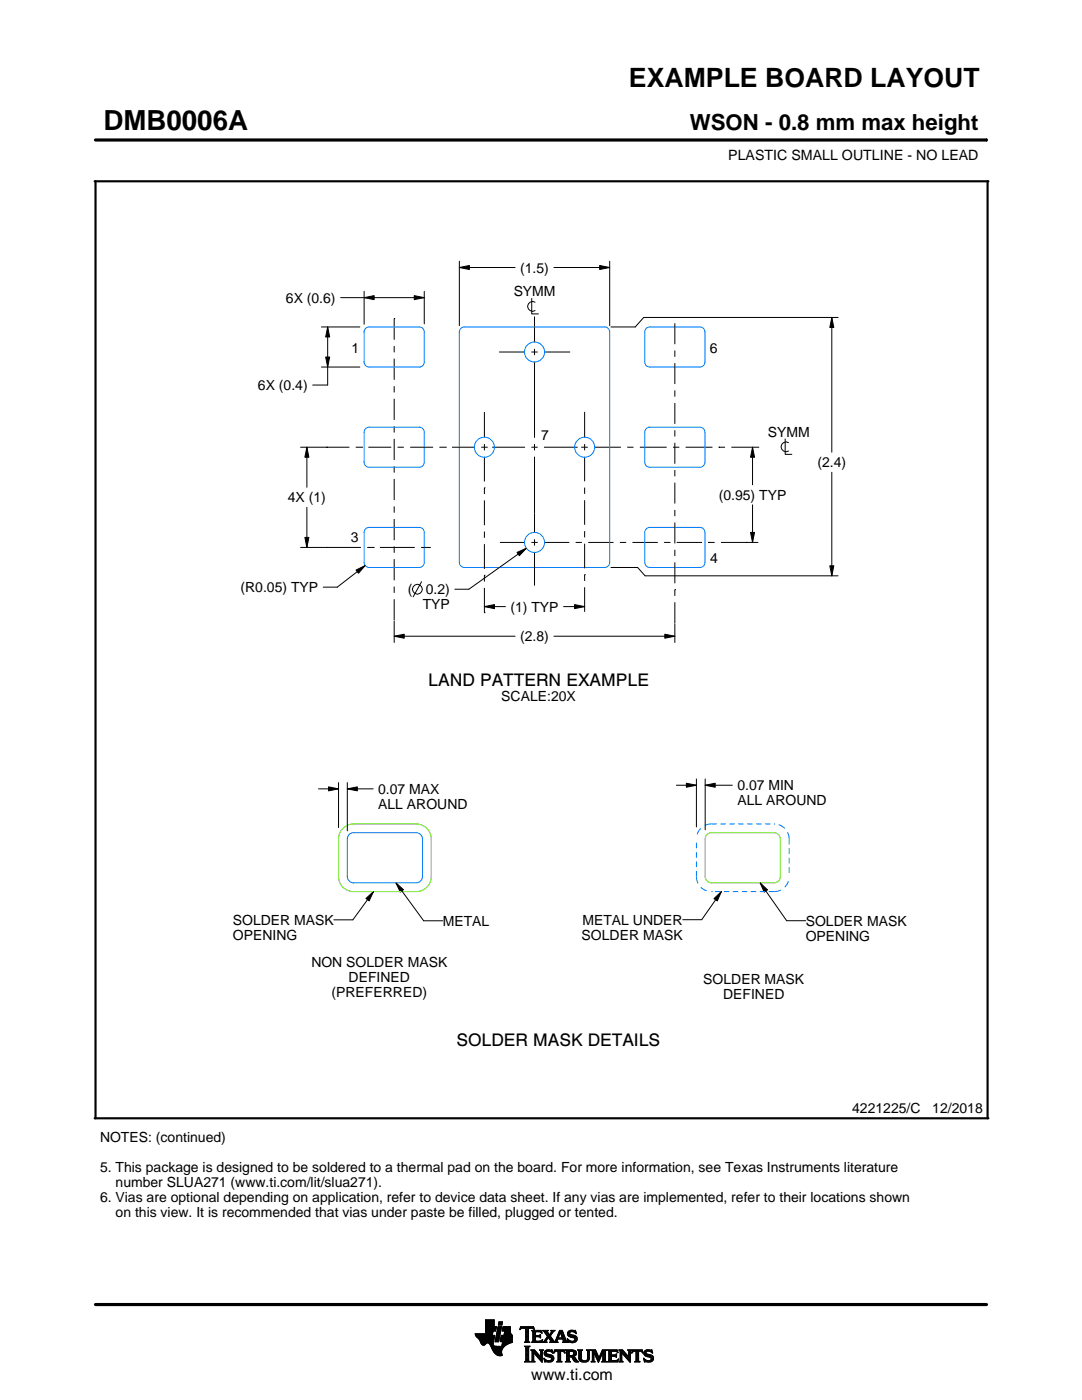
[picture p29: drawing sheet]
<svg xmlns="http://www.w3.org/2000/svg" width="216mm" height="279mm" viewBox="0 0 216 279" stroke-linecap="round" stroke-linejoin="round" font-family="sans-serif">
<defs><g id="words">
<text font-size="5.5" x="20.6" y="26">DMB0006A</text>
<text font-size="5.3" x="125.5" y="17.4">EXAMPLE BOARD LAYOUT</text>
<text font-size="4.4" x="137.7" y="26">WSON - 0.8 mm max height</text>
<g font-size="3.5">
<text x="85.4" y="136.8">LAND PATTERN EXAMPLE</text>
<text x="91.1" y="208.7">SOLDER MASK DETAILS</text>
</g>
<text font-size="3.2" x="106" y="275.3">www.ti.com</text>
<g font-size="2.8">
<text x="145.3" y="32">PLASTIC SMALL OUTLINE - NO LEAD</text>
<text x="102.5" y="59.1">SYMM</text>
<text x="103.8" y="54.4">(1.5)</text>
<text x="57" y="60.4">6X (0.6)</text>
<text x="70.1" y="70.4">1</text>
<text x="141.7" y="70.4">6</text>
<text x="51.5" y="77.8">6X (0.4)</text>
<text x="108" y="87.8">7</text>
<text x="153.2" y="87.2">SYMM</text>
<text x="163.1" y="93.2">(2.4)</text>
<text x="57.4" y="100.3">4X (1)</text>
<text x="143.4" y="99.8">(0.95) TYP</text>
<text x="70" y="108.2">3</text>
<text x="141.7" y="112.3">4</text>
<text x="48" y="118.2">(R0.05) TYP</text>
<text x="81.4" y="118.6">(</text>
<text x="84.9" y="118.6">0.2)</text>
<text x="84.3" y="121.6">TYP</text>
<text x="101.9" y="122.1">(1) TYP</text>
<text x="103.8" y="128">(2.8)</text>
<text x="100" y="139.9">SCALE:20X</text>
<text x="75.5" y="158.4">0.07 MAX</text>
<text x="75.5" y="161.4">ALL AROUND</text>
<text x="147.1" y="157.7">0.07 MIN</text>
<text x="147.1" y="160.7">ALL AROUND</text>
<text x="46.5" y="184.6">SOLDER MASK</text>
<text x="88.3" y="184.8">METAL</text>
<text x="116.2" y="184.5">METAL UNDER</text>
<text x="160.8" y="184.7">SOLDER MASK</text>
<text x="46.5" y="187.6">OPENING</text>
<text x="116.1" y="187.5">SOLDER MASK</text>
<text x="160.8" y="187.7">OPENING</text>
<text x="62.1" y="193">NON SOLDER MASK</text>
<text x="69.6" y="196">DEFINED</text>
<text x="140.3" y="196.3">SOLDER MASK</text>
<text x="66.2" y="199">(PREFERRED)</text>
<text x="144.3" y="199.3">DEFINED</text>
<text x="20" y="227.9">NOTES: (continued)</text>
<text x="170" y="222.2">4221225/C</text>
<text x="186" y="222.2">12/2018</text>
<text x="20" y="233.9">5. This package is designed to be soldered to a thermal pad on the board. For more information, see Texas Instruments literature</text>
<text x="20" y="239.9">6. Vias are optional depending on application, refer to device data sheet. If any vias are implemented, refer to their locations shown</text>
<text x="23.1" y="236.9">number SLUA271 (www.ti.com/lit/slua271).</text>
<text x="23.1" y="242.9">on this view. It is recommended that vias under paste be filled, plugged or tented.</text>
</g>
</g></defs>
<g fill="none" stroke="#000" stroke-width=".2">
<path d="M19.1 27.9h177.7M196.8 27.7v.5M68 59.4h16.7M72.7 59.4l2-.4v.8zM72.7 58.2v6.5M82.7 59l2 .4-2 .4zM84.7 58.2v6.4M91.7 53.4l2-.4v.8zM91.7 52.1v12.9M91.7 53.4h11.1M106.1 59.6v3h1.3M110.5 53.4h11.2"/>
<path d="M119.7 53l2 .4-2 .4zM121.7 52.1v12.9M64.1 73.3h7.7M64.1 65.3h7.7M65 71.3h.8l-.4 2zM65.4 65.3l.4 2h-.8zM65.4 65.3v11.5h-3M78.7 63.6h.1M78.7 63.6v4.2M78.7 69.1v1.2M78.7 71.6v4.2M78.7 77.1v1.2"/>
<path d="M78.7 79.6v4.2M99.6 70.3h5.2M106 70.3h1.3M106.7 63.2v5.2M106.7 69.6v1.3M106.7 72.1v15.3M106.8 60.3a.98 .98 0 0 0-1.5 .8 .98 .98 0 0 0 1.5 .9M108.5 70.3h5.3M134.7 64.5v4.2M134.7 70v1.2M134.7 72.5v4.1M134.7 77.9v1.3"/>
<path d="M166 63.4l.4 2h-.8zM166 63.4v26.8M167.2 63.4h-38.8l-1.7 1.9h-4.8M60 89.3h9.7M61.2 89.3l.4 2h-.8zM61.2 89.3v8M65.1 89.3h.1M71 89.3h1.2M72.2 89.3h.1M73.5 89.3h4.6M78.7 85.1v1.2M78.7 87.6v4.2"/>
<path d="M78.7 93.1v1.2M78.7 95.6v4.2M79.3 89.3h1.3M81.8 89.3h4.6M87.7 89.3h1.2M88.9 89.3h.1M90.2 89.3h4.6M96 89.3h1.3M96.7 97.4h.1M96.7 82.2v5.2M96.7 88.6v1.3M96.7 91.1v5"/>
<path d="M96.7 97.4v1.2M96.7 99.9v4.9M98.2 89.3h6.6M106 89.3h1.3M106.7 88.6v1.3M106.7 91.1v15.3M108.5 89.3h6.8M116 89.3h1.3M116.7 82.2v5.2M116.7 88.6v1.3M116.7 91.1v5M116.7 97.3v1.3"/>
<path d="M116.7 99.8v4.9M118.5 89.3h5.4M125.2 89.3h1.2M127.7 89.3h5.3M134.3 89.3h1.2M134.7 80.4v4.2M134.7 85.9v1.2M134.7 88.4v4.2M134.7 93.8v1.3M134.7 96.3v4.2M136.8 89.3h5.4M143.4 89.3h.1"/>
<path d="M143.4 89.3h1.3M145.9 89.3h5.4M150.2 89.3l.4 2h-.8zM150.2 89.3v7.5M151.3 89.3h.1M156.7 87.6v3.1h1.3M157.3 88.3a.98 .98 0 0 0-1.5 .9 .98 .98 0 0 0 1.5 .8M166 94.2v20.7M60 109.3h5M60.8 107.3h.8l-.4 2zM61.2 101.3v8M65 109.3h.1"/>
<path d="M65 109.3h7M71 113.8l1.9-.9-1.4 1.5zM72.9 112.9l-5.6 4.3h-2.8M73.3 109.3h1.2M74.5 109.3h.1M75.8 109.3h7M78.7 101.1v1.2M78.7 103.6v4.2M78.7 109.1v1.2M78.7 111.6v4.2M78.7 117.1v1.2M78.7 119.6v4.2"/>
<path d="M84 109.3h2M84.1 116.1l-1.7 3M96.7 114.8h.1M96.7 106.1v1.2M96.7 108.6v4.9M96.7 114.8v1.3M96.7 117.3v5M99.7 108.3h5.1M103.2 110.2l1.8-.8-1.4 1.5zM105 109.4l-11.4 8.2h-2.8M106 108.3h1.3M106.7 107.6v1.3"/>
<path d="M106.7 110.1v6.8M108.5 108.3h5.1M114.9 108.3h1.2M116.7 114.7h.1M116.7 106v1.3M116.7 108.5v4.9M116.7 114.7v1.2M116.7 117.2v4.9M117.4 108.3h5M121.9 113.3h5.3l1.5 1.6h38.5M123.7 108.3h1.2M126.2 108.3h5.1"/>
<path d="M132.5 108.3h1.3M134.7 117.7h.1M134.7 101.8v1.2M134.7 104.3v4.2M134.7 109.7v1.3M134.7 112.2v4.2M134.7 117.7v1.2M135 108.3h5.1M141.3 108.3h.1M141.3 108.3h1.3M143.9 108.3h7.4M148.9 108.3h.1"/>
<path d="M149.8 106.3h.8l-.4 2zM150.2 100.8v7.5M165.6 112.9h.8l-.4 2zM78.7 127l2-.4v.8zM78.7 124v4.2M78.7 127h24.1M96.7 121.1l2-.4v.8zM96.7 122.3h.1M96.7 121.1h4.2M110.5 127h24.2M112.5 121.1h4.2M114.7 120.7l2 .4-2 .4z"/>
<path d="M132.7 126.6l2 .4-2 .4zM134.7 120.2v4.2M134.7 124.5v3.7M63.6 157.4h4M65.6 157l2 .4-2 .4zM67.6 156.2v9M69.3 157.4l2-.4v.8zM69.3 156.2v9.6M69.3 157.4h5.2M135 156.7h4M137 156.3l2 .4-2 .4zM139 155.5v9.5"/>
<path d="M140.7 156.7l2-.4v.8zM140.7 155.5v10.1M140.7 156.7h5.4M73 179.3l1.5-1.4-.8 1.9zM74.5 177.9l-4.1 5.7h-3.8M79 176.2l1.5 1.4-.6 .4zM79 176.2l5.5 7.6h3.8M142.5 179.3l1.4-1.4-.8 1.9zM143.9 177.9l-3.9 5.6h-3.8M151.7 176.2l1.4 1.4-.6 .5zM151.7 176.2l5.3 7.5M157 183.7h3.8"/>
<path d="M94.8 266.2h3.5M94.8 266.3h3.5M94.9 266.4h3.3M94.9 266.5h3.8l-.2 1.2M94.9 266.5h3.8M95 266.6h3.7M95 266.7h3.7M95.1 266.8h3.6M95.2 266.9h3.4M95.3 267h3.3M95.4 267.1h3.2M95.5 267.2h3.1"/>
<path d="M95.6 267.3h3M95.7 267.4h2.8M95.7 267.5h2.8M95.8 267.6h2.7M95.8 267.7h2.7M95.9 267.8h2.6M95.9 267.9h2.5M95.9 268h2.5M96 268h1.1M96 268.1h1M96.1 268.2h.8M96.1 268.3h.7"/>
<path d="M96.2 268.4h.6M96.3 268.4h.4M96.9 266.1h1.4M96.9 266h1.4M96.9 265.9h1.4M96.9 265.8h1.5M96.9 265.7h1.5M96.9 264.7l2.2 .1-.2 .9h-.5l-.2 .8M96.9 265.6h2M96.9 265.5h2M96.9 265.4h2M96.9 265.3h2.1"/>
<path d="M96.9 265.2h2.1M96.9 265.1h2.1M96.9 265h2.1M96.9 264.9h2.1M96.9 264.8h2.2M96.9 264.6h1.7M96.9 264.5h1.7M96.9 264.4h1.7M96.9 264.3h1.7M96.9 264.2h1.7M96.9 264.1h1.7M96.9 264h1.7"/>
<path d="M96.9 263.9h1.7M96.9 263.8h1.7M96.9 263.7h1.7M96.9 263.6h1.7M96.9 263.5h1.7M96.9 263.4h1.7M97.5 268h.9M97.6 268.1h.8M97.7 268.2h.7M97.7 268.3h.7M97.8 268.4h.6M97.9 268.5h.6"/>
<path d="M97.9 268.6h.7M98 268.7h1.1M98 268.8h2.6M98 268.8h2.5M98.1 268.9h2.3M98.1 269h2.3M98.1 269.1h2.2M98.2 269.2h2.1M98.2 269.2h2M98.2 269.3h2M98.3 269.4h1.9M98.3 269.5h1.8"/>
<path d="M98.4 269.6h1.7M98.4 268v.4l.3 .2 2 .1M98.5 269.7h1.6M98.5 267.7l-.1 .3M98.5 269.8h1.6M98.6 269.9h1.5M98.6 264.8v-1.4h-1.7v2.8h-2.1l.1 .3 .8 .9 .6 1h.4l.5-.4 .4 .1 1 1.8 .8 .6h.8l-.1-1.1 .8-.9M98.6 270h1.5M98.7 270h1.4M98.8 270.1h1.3M98.8 267.7h.7M98.8 267.6h.7"/>
<path d="M98.8 267.5h.7M98.9 270.2h1.2M98.9 267.4h.7M98.9 267.3h.7M98.9 267.2h.7M98.9 267.1h.7M98.9 267h.7M98.9 270.3h1.3M99 266.9h.6M99 266.9h.7M99 266.8h.7M99 266.7h.7"/>
<path d="M99 266.6h.7M99 266.5h.7M99.1 270.4h1.1M99.1 266.4h.7M99.1 266.3h.7M99.1 266.2h.7M99.1 266.1h.7M99.1 266h.7M99.2 265.9h.7M99.2 265.8h.7M99.2 270.4h1M99.2 265.7h.7"/>
<path d="M99.2 265.6h.7M99.2 265.5h.7M99.3 265.4h.6M99.3 265.4h.7M99.3 265.3h.7M99.3 265.2h.7M99.3 265.1h.7M99.3 265h.7M99.4 270.5h.8M99.4 264.9h.7M99.4 264.8h.7M99.4 264.8h.7l-.6 3h-.7z"/>
<path d="M99.4 264.5l.2-.7h.7l-.2 .7h-.7M99.5 264.4h.6M99.5 264.3h.7M99.5 264.2h.7M99.5 264.1h.7M99.5 264h.7M99.5 263.9h.7M99.6 263.8h.7M99.8 270.6h.1M99.8 267.7h2.4M99.8 267.6h2.4M99.8 267.5h2.4"/>
<path d="M99.9 267.4h2.3M99.9 267.3h2.3M99.9 267.2h2.3M99.9 267.1h2.3M99.9 267h2.3M99.9 266.9h2.3M100 266.9h2.2M100 266.8h2.2M100 266.7h2.2M100 266.6h2.2M100 266.5h2.2M100.1 268.6h.7"/>
<path d="M100.2 268.5h.7M100.2 268.4h.8M100.2 268.4h.9M100.2 268.3h1M100.2 268.2h1.2M100.2 265.6h1.6M100.2 268.1h1.4M100.2 265.5h1.6M100.2 268h1.6M100.3 265.4h1.5M100.3 268h1.7M100.3 267.9h1.9"/>
<path d="M100.3 265.3h1.5M100.3 267.8h1.9M100.3 265.2h1.5M100.3 265.1h1.5M100.3 265h1.5M100.4 264.9h1.4M100.4 264.8h1.4M100.6 266.5l.1-.8h-.5l.2-.9h1.4l.1 1.1 .3 .6v1.4l-1.3 .6M100.6 266.4h1.5M100.6 266.3h1.4M100.6 266.2h1.4M100.6 266.1h1.3"/>
<path d="M100.7 266h1.2M100.7 265.9h1.2M100.7 265.8h1.1M100.7 265.7h1.1M102.2 266.5h-2.2l-.2 1.1 .1 .2h.4l-.2 .9M103.7 265.3h.1M103.8 265.2h.2M103.8 265h2.8M103.8 264.9h2.7M103.9 264.8h2.6M104.7 267.8h1M104.7 271.8h1.1"/>
<path d="M104.7 268.7h1M104.8 267.7h.7M104.8 271.7h.8M104.9 265.2h.6M104.9 268.9h.6M104.9 267.6h.6M104.9 267.5l-.2 .3M104.9 267.5h.6M104.9 267.4h.6M104.9 267.3h.6M104.9 267.2h.6M104.9 267.1h.6"/>
<path d="M104.9 267h.6M104.9 266.8h.6M104.9 266.7h.6M104.9 266.6h.6M104.9 266.5h.6M104.9 266.4h.6M104.9 266.3h.6M104.9 266.2h.6M104.9 266.1h.6M104.9 265.9h.6M104.9 265.8h.6M104.9 265.7h.6"/>
<path d="M104.9 265.6h.6M104.9 265.5h.6M104.9 265.4h.6M104.9 265.3h.6M104.9 271.5h.6M104.9 269h.6M104.9 271.4h.6M104.9 271.4v-2.4l-.2-.4h1.1l-.3 .4v2.4M104.9 271.4l-.2 .4h1.1l-.3-.4M104.9 271.3h.6M104.9 271.2h.6M104.9 271.1h.6"/>
<path d="M104.9 271h.6M104.9 270.9h.6M104.9 270.8h.6M104.9 270.6h.6M104.9 270.5h.6M104.9 270.4h.6M104.9 270.3h.6M104.9 270.2h.6M104.9 270.1h.6M104.9 270h.6M104.9 269.9h.6M104.9 269.8h.6"/>
<path d="M104.9 269.6h.6M104.9 269.5h.6M104.9 269.4h.6M104.9 269.3h.6M104.9 269.2h.6M104.9 269.1h.6M105.5 267.5l.2 .3M105.5 267.5v-2.3l.7-.1 .4 .3-.1-.6h-2.6l-.1 .6 .4-.3 .7 .1v2.3M105.7 267.8h-1M105.9 271.8h.8M105.9 269.4h.8M106.1 269.5h.7"/>
<path d="M106.1 267.8h2M106.1 271.7h.5M106.2 269.6h.7M106.2 271.5h.3M106.2 265.6h1.8M106.2 269.8h.8M106.2 271.4h.3M106.2 271.4l-.3 .4h.8l-.2-.4M106.2 271.3h.3M106.2 271.2h.3M106.2 271.1h.3M106.2 271h.3"/>
<path d="M106.2 270.9h.3M106.2 270.8h.3M106.2 270.6h.3M106.2 270.5h.3M106.2 270.4h.3M106.2 270.3h.3M106.2 270.2h.3M106.2 270.1h.3M106.2 270h1M106.2 269.9h.9M106.2 269.8v1.6M106.2 269.8l-.3-.4h.8l1.2 1.4"/>
<path d="M106.3 267.7h1.8M106.3 265.7h1.8M106.3 267.6h.6M106.3 265.8h.6M106.3 267.5l-.2 .3M106.3 267.5h.5M106.3 267.4h.5M106.3 267.3h.5M106.3 267.2h.5M106.3 267.1h.5M106.3 267h.5M106.3 266.8h.5"/>
<path d="M106.3 266.7h1.6M106.3 266.6h1.6M106.3 266.5h.5M106.3 266.4h.5M106.3 266.3h.5M106.3 266.2h.5M106.3 266.1h.5M106.3 265.9h.5M106.4 265.2h.2M106.5 270h.1M106.5 270v1.4M106.5 265.3h.1"/>
<path d="M106.6 270.1h.7M106.7 270.2h.7M106.8 270.3h.7M106.8 265.9l.2-.1h.6l.6 .2-.2-.5h-1.9l.2 .3v1.7M106.8 265.9v.6h.8l.3-.2v.7M106.9 270.4h.7M107 270.5h.7M107.1 270.6h.7M107.2 270.8h1M107.3 270.9h.9M107.4 271h.8M107.5 271.1h.7"/>
<path d="M107.6 271.2h.6M107.6 266.5h.3M107.7 271.3h.5M107.7 269.4h.7M107.7 266.8h.2M107.7 267.6h.5M107.8 266.4h.1M107.8 271.4h.4M107.8 267h.1M107.8 265.8h.3M107.8 269.5h.5M107.9 271.5h.3"/>
<path d="M107.9 269.6h.3M107.9 267l-.3-.2h-.8l.1 .8h.9l.5-.2M107.9 269.8h.3M107.9 270.6h.3M107.9 270.5h.3M107.9 270.4h.3M107.9 270.3h.3M107.9 270.2h.3M107.9 270.1h.3M107.9 270h.3M107.9 269.9h.3M107.9 269.8v1"/>
<path d="M107.9 269.8l-.2-.4h.7l-.2 .4M108 271.7h.2M108 265.9h.1M108 267.5h.2M108.1 271.8h.1M108.1 266.1h.1M108.2 267.4h.1M108.2 269.8v2.1l-1.7-1.9M108.2 267.8h.9M108.3 267.4l-.2 .5-2-.1M108.3 265.6h1M108.5 267.7h.5"/>
<path d="M108.5 271.1l.8 .4h.5l.2-.2-.1-.3-1-.4-.3-.3 .1-.7 .8-.2 .5 .1 .2-.1 .1 .6-.9-.3-.3 .1-.1 .3 1.3 .4 .2 .6M108.5 271.1h.1M108.5 265.7h.7M108.5 271.2h.2M108.6 271.3h.2M108.6 270.1h.4M108.6 270h.4M108.6 270.2h.6M108.6 267.6h.4M108.6 271.4h.4M108.6 269.9h.4M108.6 270.3h1"/>
<path d="M108.6 265.8h.7M108.6 271.5h.8M108.6 269.8h.5M108.7 271.7h1.5M108.7 270.4h1.3M108.7 267.5h.3M108.7 271.8h.1M108.7 265.9h.6M108.7 269.6h1.5M108.8 267.4h.3M108.8 270.5h1.5M108.8 266.1h.6"/>
<path d="M108.8 269.5h1.4M108.8 267.3h.4M108.9 266.2h.6M108.9 267.2h.4M108.9 266.3h.6M108.9 270.6h1.5M109 267.1h.3M109 266.4h1M109.1 271.8h.9M109.1 269.4h.7M109.1 267h.9M109.1 266.5h.8"/>
<path d="M109.1 267.8h-.9M109.2 266.8h.8M109.2 266.6h.6M109.2 266.7h.7M109.2 266.7l-.6 .9-.4 .2M109.3 270.8h1.1M109.5 267.1h.6M109.6 267.2h.6M109.7 271.5h.7M109.7 267.3h.6M109.7 267.8l.2-.1-.5-.8-.4 .8 .1 .1M109.7 267.8h1.6"/>
<path d="M109.7 266.3h.4M109.7 267.4h.6M109.8 270.9h.7M109.8 266.2h.3M109.8 266.6l.9 1.2 1-2.3h.5l.8 2.1 .3 .2M109.8 267.5h.6M109.9 266.1h.3M109.9 269.8h.4M109.9 267.6h.6M109.9 267.7h.7M109.9 271.4h.5M109.9 265.9h.4"/>
<path d="M110 271h.5M110 265.6h.7M110 265.9l-.4 .5-.4-.6 .2-.3h-1.1l.9 1.2M110 265.9l.1-.2-.2-.2h.8l-.9 1.1M110 271.3h.5M110 265.8h.4M110 271.1h.5M110 271.2h.5M110.1 269.4h.1M110.1 265.7h.4M110.1 269.9h.2M110.2 270h.1"/>
<path d="M110.5 270h.1M110.5 269.9h.2M110.5 271.1l-.3 .6-.7 .2-.6-.2-.2 .1-.2-.7M110.5 269.8h.3M110.6 269.6h2.1M110.6 269.5h2M110.6 269.4h2M110.7 267.7h.5M110.8 267.6h.4M110.9 267.5h.3M110.9 267.4h.3M111 267.3h.3"/>
<path d="M111 267.2h1.8M111 267.1h1.8M111.1 267h.3M111.1 271.8h1M111.1 266.8h.4M111.2 266.7h.3M111.2 267.5l.1-.2h1l.1 .2M111.2 267.5v.3h.1M111.2 266.6h.3M111.3 266.5h.3M111.3 271.7h.6M111.3 266.4h.3"/>
<path d="M111.3 271.5h.6M111.3 267.8h-1.6M111.3 269.8h.6M111.4 266.3h.3M111.4 271.4h.5M111.4 271.4l-.1-1.7h-.4l-.4 .4 .2-.7h1.9l.1 .7-.4-.4h-.4v1.7M111.4 270.5h.5M111.4 270.4h.5M111.4 270.3h.5M111.4 270.2h.5M111.4 270.1h.5M111.4 270h.5"/>
<path d="M111.4 269.9h.5M111.4 271.4l-.3 .4h1l-.2-.4M111.4 271.3h.5M111.4 271.2h.5M111.4 271.1h.5M111.4 271h.5M111.4 270.9h.5M111.4 270.8h.5M111.4 270.6h.5M111.4 266.2h.3M111.4 266.1h.4M111.5 265.9h.9"/>
<path d="M111.5 265.8h.8M111.6 265.7h.7M111.6 265.6h.6M111.8 265.9l.4 1.1h-.8zM111.9 266.1h.5M111.9 266.2h.5M111.9 266.3h.6M112 266.4h.5M112 266.5h.6M112.1 266.6h.5M112.1 266.7h.6M112.1 266.8h.6"/>
<path d="M112.2 267h.5M112.2 267.8h1.1M112.3 267.3h.6M112.3 267.4h.6M112.4 267.5h.6M112.4 267.5v.3h-.2M112.4 269.8h.3M112.4 267.6h.6M112.4 267.7h.7M112.6 269.9h.1M112.6 270h.2M112.8 271.8h1"/>
<path d="M112.8 269.4h1.6M113 269.5h1.7M113 271.7h.7M113 269.6h1.9M113 271.5h.6M113 269.8h.6M113 271.4h.6M113 271.4l-.2 .4h1l-.2-.4M113 271.3h.6M113 271.2h.6M113 271.1h.6M113 271h.6"/>
<path d="M113 270.9h.6M113 270.8h1.5M113 270.6h1.6M113 270.5h1.8M113 270.4h.6M113 270.3h.6M113 270.2h.6M113 270.1h.6M113 270h.6M113 269.9h.6M113 269.8v1.6M113 269.8l-.2-.4h1.5l.5 .2 .2 .3v.4l-.2 .3-.4 .1"/>
<path d="M113.2 267.3h.2M113.2 267.4h.3M113.2 266.2h.5M113.2 266.3h.6M113.2 266.1h.5M113.3 267.5h.3M113.3 267.8h-1.1M113.3 266.4h.9M113.3 265.9h.4M113.3 267.6h.6M113.3 266.5h1.3M113.3 267.7h1.6"/>
<path d="M113.3 265.8h.5M113.3 267.8h.2M113.4 266.6h1.5M113.4 265.7h1.5M113.4 265.7l.5-.2 .7 .1 .2-.1 .1 .7-.7-.4h-.4l-.1 .3 .1 .2 .9 .2 .4 .3 .1 .5-.3 .5-.6 .2-.7-.2-.2 .1-.2-.7 .9 .5 .4-.1 .2-.3-.1-.3-1.2-.4-.2-.5zM113.5 266.7h1.5M113.5 265.6h1.4M113.6 271.4v-.6h.4l.7 .9 .8 .1M113.6 269.9l.1-.2 .7 .2v.4l-.4 .2M113.6 269.9v.6M113.7 267.8h1.1M113.8 266.8h1.3"/>
<path d="M113.8 265.5h.6M114 268h.4M114.1 270.9h.6M114.2 271h.6M114.2 271.1h.7M114.3 271.2h.6M114.3 267h.8M114.3 269.8h.7M114.3 270.4h.6M114.4 271.3h.6M114.4 270.7l1.1 1.1M114.4 270.7h.1"/>
<path d="M114.4 271.4h.7M114.4 269.9h.6M114.4 270.3h.6M114.5 267.6h.5M114.5 270.2h.5M114.5 270h.5M114.5 265.8h.4M114.5 270.1h.5M114.5 271.5h.7M114.6 271.7h.7M114.6 267.1h.6M114.6 267.5h.5"/>
<path d="M114.7 267.2h.5M114.7 267.4h.5M114.7 265.9h.3M114.7 267.3h.5M114.7 271.8h.8M114.8 266.1h.2M114.9 266.2h.1M115.3 269.4h.9M115.4 269.5h.7M115.5 269.6h.5M115.5 269.8h.5M115.5 269.8v1.4l.4 .5 .6 .2 .6-.1 .4-.3 .1-.5"/>
<path d="M115.5 271h.5M115.5 270.9h.5M115.5 270.8h.5M115.5 270.6h.5M115.5 270.5h.5M115.5 270.4h.5M115.5 270.3h.5M115.5 270.2h.5M115.5 270.1h.5M115.5 270h.5M115.5 269.9h.5M115.5 269.8l-.2-.4h.9l-.2 .4"/>
<path d="M115.5 271.1h.5M115.5 271.2h.5M115.5 271.3h.6M115.6 271.4h.6M115.7 271.5h.8M115.8 271.7h1.5M116 271l.2 .4 .4 .2 .5-.2 .2-.4M116 269.8v1.2M116 271.8h1.1M116.8 271.5h.6M117 269.4h.8M117.1 271.4h.4"/>
<path d="M117.2 269.5h.5M117.2 271.3h.4M117.2 269.6h.4M117.2 271.2h.4M117.2 271.1h.4M117.3 269.8h.3M117.3 271h.3M117.3 270.9h.3M117.3 270.8h.3M117.3 270.6h.3M117.3 270.5h.3M117.3 270.4h.3"/>
<path d="M117.3 270.3h.3M117.3 270.2h.3M117.3 270.1h.3M117.3 270h.3M117.3 269.9h.3M117.6 269.8l.2-.4h-.8l.2 .3 .1 1.3M117.6 269.8v1.2M118 271.8h.7M118 269.4h.8M118.1 269.5h.8M118.1 271.7h.5M118.2 269.6h.7"/>
<path d="M118.2 271.5h.3M118.2 269.8h.8M118.2 271.4h.3M118.2 269.8l-.2-.4h.8l.7 1.6 .7-1.6h.9l-.3 .4M118.2 271.4l-.2 .4h.7l-.2-.4M118.2 271.3h.3M118.2 271.2h.3M118.2 271.1h.3M118.2 271h.3M118.2 270.9h.3M118.2 270.8h.3M118.2 270.6h.3"/>
<path d="M118.2 270.5h.3M118.2 270.4h.3M118.2 270.3h.3M118.2 270.2h.3M118.2 270.1h.3M118.2 270h.9M118.2 269.9h.8M118.2 269.8v1.6M118.6 270.1h.5M118.6 270.2h.6M118.7 270.3h.5M118.7 270.4h.6"/>
<path d="M118.8 270.5h.5M118.8 270.6h.6M118.9 270.8h.5M118.9 270.9h.6M119 271h.8M119 271.1h.8M119.1 271.2h.6M119.1 271.3h.6M119.2 271.4h.4M119.2 271.5h.4M119.3 271.7h.2M119.3 271.8h.2"/>
<path d="M119.6 270.9h.3M119.6 270.8h.3M119.7 270.6h.3M119.7 270.5h.3M119.8 270.4h.3M119.8 270.3h.3M119.9 270.2h.3M119.9 270.1h.3M120 270h.8M120 269.9h.8M120 269.8h.8M120.1 271.8h1"/>
<path d="M120.1 269.6h.7M120.1 269.5h.8M120.2 269.4h.9M120.2 271.7h.7M120.3 271.5h.5M120.3 271.4h.5M120.3 271.4l-.2 .4h1l-.3-.4M120.3 271.4v-1.5l-.9 2-.9-2v1.5M120.3 271.3h.5M120.3 271.2h.5M120.3 271.1h.5M120.3 271h.5"/>
<path d="M120.3 270.9h.5M120.3 270.8h.5M120.3 270.6h.5M120.3 270.5h.5M120.3 270.4h.5M120.3 270.3h.5M120.3 270.2h.5M120.3 270.1h.5M120.8 269.8v1.6M121.2 271.8h2M121.2 269.4h1.9M121.4 269.5h1.8"/>
<path d="M121.4 271.7h1.9M121.5 269.6h1.7M121.5 271.5h1.8M121.5 269.8h.5M121.5 271.4h.5M121.5 269.8l-.3-.4h1.9l.2 .6M121.5 269.9h.5M121.5 269.8v1.6M121.5 271.3h.5M121.5 271.2h.5M121.5 271.1h.5M121.5 271h.5"/>
<path d="M121.5 270.9h.5M121.5 270.8h.5M121.5 270.6h1.5M121.5 270.5h1.5M121.5 270.4h1.5M121.5 270.3h.5M121.5 270.2h.5M121.5 270.1h.5M121.5 270h.5M122.6 270.4l.4-.2v.7l-.2-.2h-.8v.8h.2M122.9 270.8h.1M122.9 270.3h.1"/>
<path d="M123 269.8h.3M123.1 271.4h.3M123.2 269.9h.1M123.3 270h.1M123.3 270l-.4-.3h-.8l-.1 .7M123.3 271.3h.1M123.4 271.2h.1M123.4 271.2l-.2 .6h-2l.3-.4M123.4 271.2l-.3 .3h-.4M123.5 271.8h.8M123.5 269.4h.7M123.6 269.5h.7"/>
<path d="M123.7 271.7h.5M123.7 269.6h.7M123.7 271.5h.4M123.7 269.8h.8M123.7 271.4h.4M123.7 271.4l-.2 .4h.8l-.2-.4M123.7 271.3h.4M123.7 271.2h.4M123.7 271.1h.4M123.7 271h.4M123.7 270.9h.4M123.7 270.8h.4"/>
<path d="M123.7 270.6h.4M123.7 270.5h.4M123.7 270.4h.4M123.7 270.3h.4M123.7 270.2h.4M123.7 270.1h.4M123.7 270h1M123.7 269.9h.9M123.7 269.8v1.6M123.7 269.8l-.2-.4h.7l1.2 1.4 .1-1M124.1 270v1.4M124.1 270h.1"/>
<path d="M124.2 270.1h.6M124.2 270.2h.7M124.3 270.3h.7M124.4 270.4h.7M124.5 270.5h.7M124.6 270.6h.7M124.7 270.8h1.1M124.8 270.9h1M124.9 271h.9M125 271.1h.8M125.1 271.2h.7M125.2 271.3h.6"/>
<path d="M125.2 269.4h.8M125.3 271.4h.5M125.4 269.5h.5M125.4 271.5h.4M125.4 269.6h.4M125.5 269.8h.3M125.5 269.8l-.3-.4h.8l-.2 .4M125.5 270.4h.3M125.5 270.3h.3M125.5 270.2h.3M125.5 270.1h.3M125.5 270h.3"/>
<path d="M125.5 269.9h.3M125.5 270.6h.3M125.5 270.5h.3M125.5 271.7h.3M125.6 271.8h.2M125.8 269.8v2.1l-1.7-1.9M126 270h.1M126.1 269.9h.1M126.1 269.8h.3M126.1 269.6h2.1M126.2 269.5h2M126.2 269.4h2"/>
<path d="M126.6 271.8h1.1M126.9 271.7h.6M126.9 271.5h.5M126.9 269.8h.5M126.9 271.4h.5M126.9 271.4v-1.7h-.5l-.3 .4 .1-.7h1.9l.2 .7-.4-.4h-.5v1.7M126.9 270.5h.5M126.9 270.4h.5M126.9 270.3h.5M126.9 270.2h.5M126.9 270.1h.5M126.9 270h.5"/>
<path d="M126.9 269.9h.5M126.9 271.4l-.3 .4h1.1l-.3-.4M126.9 271.3h.5M126.9 271.2h.5M126.9 271.1h.5M126.9 271h.5M126.9 270.9h.5M126.9 270.8h.5M126.9 270.6h.5M128 269.8h.3M128.1 269.9h.2M128.2 270h.1"/>
<path d="M128.4 271.1h.1M128.4 271.2h.2M128.5 271.3h.2M128.5 270.1h.4M128.5 270h.4M128.5 270.2h.6M128.5 271.4h.4M128.5 269.9h.4M128.5 270.3h1M128.5 271.5h.8M128.5 269.8h.5M128.6 271.7h1.5"/>
<path d="M128.6 270.4h1.3M128.6 271.8h.1M128.6 269.6h1.5M128.7 270.5h1.5M128.7 269.5h1.4M128.8 270.6h1.5M128.9 271.8h1M129 269.4h.7M129.1 270.8l-.6-.4 .1-.7 .5-.3 .8 .1 .2-.1 .1 .7-.8-.4-.4 .1-.1 .2 1.3 .5 .2 .6M129.1 270.8l.8 .2v.4l-.7 .1-.8-.4M129.2 270.8h1.1M129.6 271.5h.7"/>
<path d="M129.6 270.9h.8M129.8 269.8h.4M129.8 271.4h.5M129.9 271h.5M129.9 271.3h.5M129.9 271.1h.5M129.9 271.2h.5M129.9 269.4h.2M130 269.9h.2M130.1 270h.1M130.4 271.1l-.3 .6-.7 .2-.6-.2-.2 .1-.2-.7"/>
<circle cx="83.3" cy="117.6" r=".98"/>
</g>
<g fill="#000">
<path d="M72.7 59.4l2-.4v.8zM82.7 59l2 .4-2 .4zM91.7 53.4l2-.4v.8zM119.7 53l2 .4-2 .4zM65.4 65.3l.4 2h-.8zM65 71.3h.8l-.4 2zM166 63.4l.4 2h-.8zM61.2 89.3l.4 2h-.8zM150.2 89.3l.4 2h-.8zM60.8 107.3h.8l-.4 2zM71 113.8l1.9-.9-1.4 1.5zM103.2 110.2l1.8-.8-1.4 1.5z"/>
<path d="M149.8 106.3h.8l-.4 2zM165.6 112.9h.8l-.4 2zM78.7 127l2-.4v.8zM96.7 121.1l2-.4v.8zM114.7 120.7l2 .4-2 .4zM132.7 126.6l2 .4-2 .4zM65.6 157l2 .4-2 .4zM69.3 157.4l2-.4v.8zM137 156.3l2 .4-2 .4zM140.7 156.7l2-.4v.8zM73 179.3l1.5-1.4-.8 1.9zM79 176.2l1.5 1.4-.6 .4z"/>
<path d="M142.5 179.3l1.4-1.4-.8 1.9zM151.7 176.2l1.4 1.4-.6 .5z"/>
</g>
<path d="M18.9 36.2h178.3M19.1 36.2v187M197.1 36.2v187M18.9 223.2h178.3" fill="none" stroke="#000" stroke-width=".43"/>
<path d="M19 27.9h177.8M19 260.3h177.8" fill="none" stroke="#000" stroke-width=".63"/>
<g fill="none" stroke="#0080ff" stroke-width=".2">
<path d="M72.9 65.5l.8-.2h10a1 1 0 0 1 1 1v6a1 1 0 0 1-1 1h-10a1 1 0 0 1-1-1v-6zM91.9 65.5l.8-.2h28a1 1 0 0 1 1 1v46a1 1 0 0 1-1 1h-28a1 1 0 0 1-1-1v-46zM128.9 65.5l.8-.2h10a1 1 0 0 1 1 1v6a1 1 0 0 1-1 1h-10a1 1 0 0 1-1-1v-6zM72.9 85.5l.8-.2h10a1 1 0 0 1 1 1v6a1 1 0 0 1-1 1h-10a1 1 0 0 1-1-1v-6zM128.9 85.5l.8-.2h10a1 1 0 0 1 1 1v6a1 1 0 0 1-1 1h-10a1 1 0 0 1-1-1v-6zM72.9 105.5l.8-.2h10a1 1 0 0 1 1 1v6a1 1 0 0 1-1 1h-10a1 1 0 0 1-1-1v-6zM128.9 105.5l.8-.2h10a1 1 0 0 1 1 1v6a1 1 0 0 1-1 1h-10a1 1 0 0 1-1-1v-6zM69.8 166.4l.8-.2h12.5a1.25 1.25 0 0 1 1.2 1.2v7.5a1.25 1.25 0 0 1-1.2 1.3h-12.5a1.25 1.25 0 0 1-1.3-1.3v-7.5l.1-.4zM139 173.8v1.5l.3 1M139 168.2v1.1M139 170.1v1.1M139 171.9v1.2"/>
<path d="M139.3 176.3h.1M139.8 165.3l-.7 1.2M139.8 177.1l1.2 .7M142 177.9h.1M142.7 177.9h1M143 164.4l-1.4 .1-1 .3M143.7 164.4h1.1M144.5 177.9h1M145.5 164.4h1.1M146.2 177.9h1.1M147.3 164.4h1.1M148 177.9h1.1"/>
<path d="M149.1 164.4h1.1M149.8 177.9h1.1M150.9 164.4h1.1M151.6 177.9h1.1M152.7 164.4h1M154.5 164.4h.1M155.4 164.6l1.2 .7M155.8 177.6l-.9 .3h-1.5M157.1 166.1l.3 .9 .1 1.6M157.3 175.9l-.7 1.2M157.5 169.3v1.1M157.5 171.2v1.1"/>
<path d="M157.5 173.1v1.1"/>
<circle cx="106.7" cy="70.3" r="2"/>
<circle cx="96.7" cy="89.3" r="2"/>
<circle cx="116.7" cy="89.3" r="2"/>
<circle cx="106.7" cy="108.3" r="2"/>
</g>
<path d="M68.7 165.1l1.2-.6 .7-.1h12.5a3 3 0 0 1 3 3v7.5a3 3 0 0 1-3 3h-12.5a3 3 0 0 1-3-3v-7.5a2.99 2.99 0 0 1 1.1-2.3zM141.2 166.4l.8-.2h12.5a1.25 1.25 0 0 1 1.2 1.2v7.5a1.25 1.25 0 0 1-1.2 1.3h-12.5a1.25 1.25 0 0 1-1.3-1.3v-7.5l.1-.4z" fill="none" stroke="#6ef200" stroke-width=".2"/>
<use href="#words"/>
</svg>
